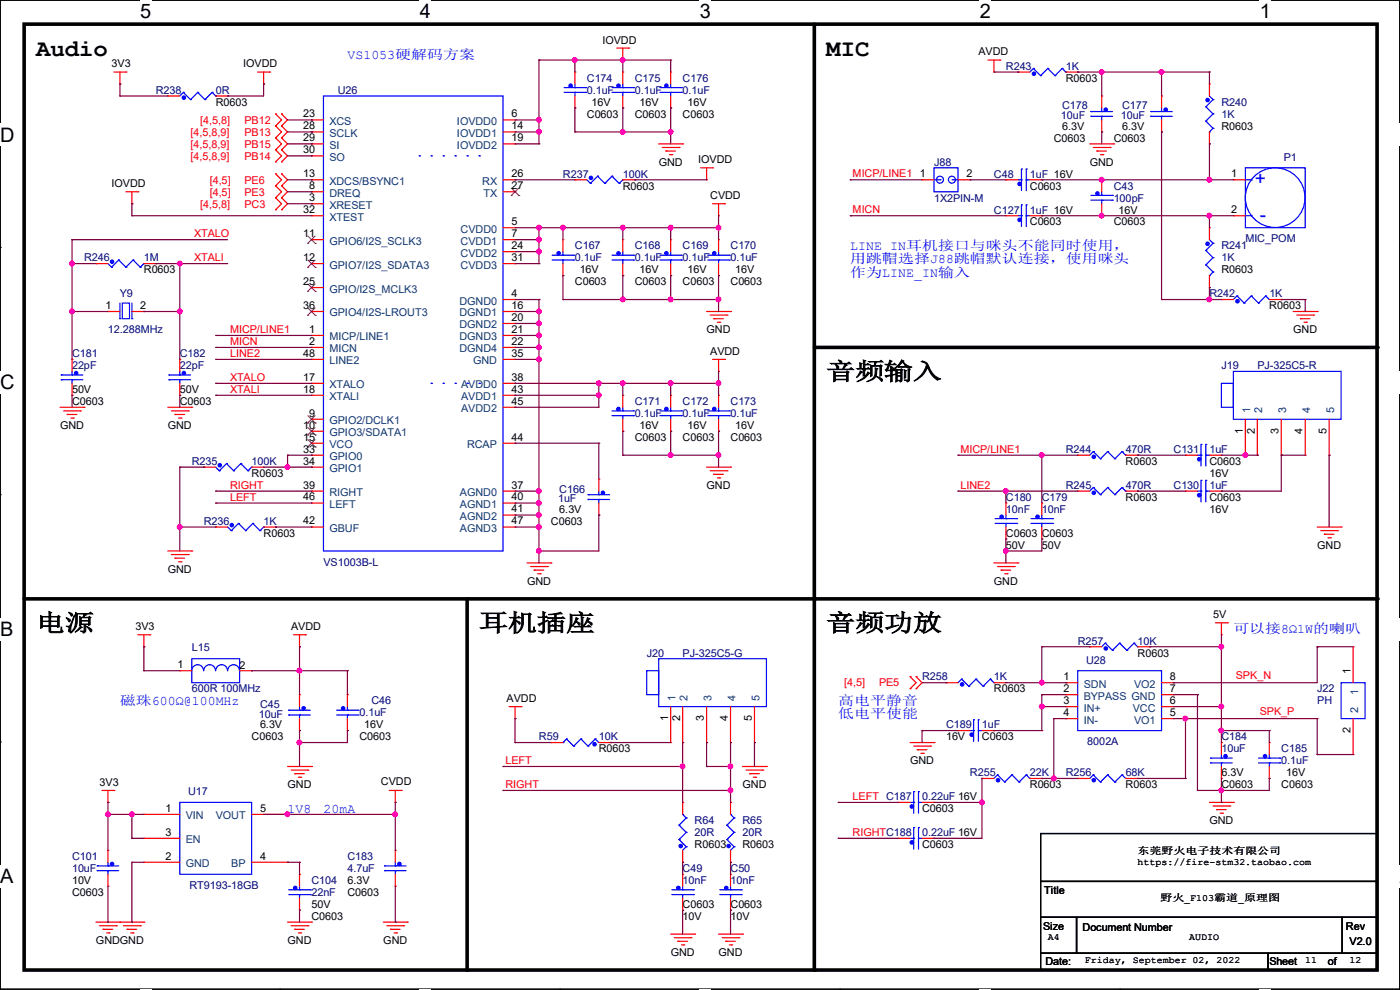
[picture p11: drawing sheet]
<svg xmlns="http://www.w3.org/2000/svg" width="297mm" height="210mm" viewBox="0 0 297 210" stroke-linecap="round" stroke-linejoin="round" font-family="sans-serif">
<defs><g id="words">
<g font-size="5.1">
<text x="7.7" y="11.9">Audio</text>
<text x="175.3" y="11.9">MIC</text>
<text x="175.3" y="80.5">音频输入</text>
<text x="7.7" y="133.9">电源</text>
<text x="101.6" y="133.9">耳机插座</text>
<text x="175.3" y="133.9">音频功放</text>
</g>
<g font-size="4.2">
<text x="29.7" y="3.9">5</text>
<text x="89.1" y="3.9">4</text>
<text x="148.5" y="3.9">3</text>
<text x="207.9" y="3.9">2</text>
<text x="267.3" y="3.9">1</text>
<text x="0" y="30.1">D</text>
<text x="0" y="82.5">C</text>
<text x="0" y="135">B</text>
<text x="0" y="187.4">A</text>
<text x="297" y="187.4">A</text>
</g>
<g font-size="4.1" fill="#00f">
<text x="266.2" y="39.2">+</text>
<text x="267.2" y="46.9">-</text>
</g>
<g font-size="2.8" fill="#00f">
<text x="73.7" y="12.4">VS1053硬解码方案</text>
<text x="180.4" y="53.1">LINE_IN耳机接口与咪头不能同时使用，</text>
<text x="180.4" y="55.9">用跳帽选择J88跳帽默认连接，使用咪头</text>
<text x="180.4" y="58.7">作为LINE_IN输入</text>
<text x="261.7" y="134.4">可以接8Ω1W的喇叭</text>
<text x="25.4" y="149.6">磁珠600Ω@100MHz</text>
<text x="177.8" y="149.6">高电平静音</text>
<text x="177.8" y="152.4">低电平使能</text>
<text x="61" y="172.5">1V8</text>
<text x="68.6" y="172.5">20mA</text>
</g>
<g font-size="2.3">
<text x="127.8" y="9.2">IOVDD</text>
<text x="207.6" y="11.8">AVDD</text>
<text x="23.7" y="14.3">3V3</text>
<text x="51.6" y="14.3">IOVDD</text>
<text x="226.1" y="17.4">R0603</text>
<text x="45.8" y="22.4">R0603</text>
<text x="125.5" y="22.4">16V</text>
<text x="135.7" y="22.4">16V</text>
<text x="145.8" y="22.4">16V</text>
<text x="64.3" y="24.9">23</text>
<text x="64.3" y="27.4">28</text>
<text x="64.3" y="30">29</text>
<text x="108.5" y="24.9">6</text>
<text x="108.5" y="27.4">14</text>
<text x="108.5" y="30">19</text>
<text x="124.5" y="25">C0603</text>
<text x="134.7" y="25">C0603</text>
<text x="144.8" y="25">C0603</text>
<text x="225.3" y="27.5">6.3V</text>
<text x="238" y="27.5">6.3V</text>
<text x="259.1" y="27.5">R0603</text>
<text x="64.3" y="32.5">30</text>
<text x="139.7" y="35.1">GND</text>
<text x="148.1" y="34.6">IOVDD</text>
<text x="223.6" y="30.1">C0603</text>
<text x="231.2" y="35.1">GND</text>
<text x="236.3" y="30.1">C0603</text>
<text x="23.7" y="39.7">IOVDD</text>
<text x="64.3" y="37.6">13</text>
<text x="65.6" y="40.1">8</text>
<text x="108.5" y="37.6">26</text>
<text x="108.5" y="40.1">27</text>
<text x="132.1" y="40.2">R0603</text>
<text x="195.1" y="37.6">1</text>
<text x="205" y="37.6">2</text>
<text x="218.5" y="40.2">C0603</text>
<text x="261.2" y="37.6">1</text>
<text x="64.3" y="45.2">32</text>
<text x="65.6" y="42.7">3</text>
<text x="108.5" y="47.8">5</text>
<text x="150.7" y="42.2">CVDD</text>
<text x="218.5" y="47.8">C0603</text>
<text x="236.3" y="47.8">C0603</text>
<text x="237.3" y="45.3">16V</text>
<text x="261.2" y="45.2">2</text>
<text x="64.3" y="50.3">11</text>
<text x="108.5" y="50.3">7</text>
<text x="108.5" y="52.8">24</text>
<text x="30.5" y="58">R0603</text>
<text x="64.3" y="55.4">12</text>
<text x="108.5" y="55.4">31</text>
<text x="123" y="58">16V</text>
<text x="135.7" y="58">16V</text>
<text x="145.8" y="58">16V</text>
<text x="156" y="58">16V</text>
<text x="259.1" y="58">R0603</text>
<text x="22.4" y="65.5">1</text>
<text x="29.8" y="65.5">2</text>
<text x="64.3" y="60.5">25</text>
<text x="64.3" y="65.5">36</text>
<text x="108.5" y="63">4</text>
<text x="108.5" y="65.5">16</text>
<text x="122" y="60.5">C0603</text>
<text x="134.7" y="60.5">C0603</text>
<text x="144.8" y="60.5">C0603</text>
<text x="155" y="60.5">C0603</text>
<text x="269.3" y="65.6">R0603</text>
<text x="65.6" y="70.6">1</text>
<text x="108.5" y="68.1">20</text>
<text x="108.5" y="70.6">21</text>
<text x="149.9" y="70.7">GND</text>
<text x="274.4" y="70.7">GND</text>
<text x="64.3" y="75.7">48</text>
<text x="65.6" y="73.2">2</text>
<text x="108.5" y="73.2">22</text>
<text x="108.5" y="75.7">35</text>
<text x="150.7" y="75.3">AVDD</text>
<text x="15.3" y="83.4">50V</text>
<text x="38.1" y="83.4">50V</text>
<text x="64.3" y="80.8">17</text>
<text x="64.3" y="83.3">18</text>
<text x="108.5" y="80.8">38</text>
<text x="108.5" y="83.3">43</text>
<text x="15.3" y="85.9">C0603</text>
<text x="38.1" y="85.9">C0603</text>
<text x="65.6" y="88.4">9</text>
<text x="108.5" y="85.9">45</text>
<text x="12.7" y="91">GND</text>
<text x="35.6" y="91">GND</text>
<text x="64.3" y="90.9">10</text>
<text x="64.3" y="93.5">15</text>
<text x="108.5" y="93.5">44</text>
<text x="134.7" y="93.6">C0603</text>
<text x="135.7" y="91">16V</text>
<text x="144.8" y="93.6">C0603</text>
<text x="145.8" y="91">16V</text>
<text x="155" y="93.6">C0603</text>
<text x="156" y="91">16V</text>
<text x="263.7" y="92" transform="rotate(-90 263.7 92)">1</text>
<text x="266.2" y="92" transform="rotate(-90 266.2 92)">2</text>
<text x="271.3" y="92" transform="rotate(-90 271.3 92)">3</text>
<text x="276.3" y="92" transform="rotate(-90 276.3 92)">4</text>
<text x="281.4" y="92" transform="rotate(-90 281.4 92)">5</text>
<text x="53.4" y="101.2">R0603</text>
<text x="64.3" y="96">33</text>
<text x="64.3" y="98.6">34</text>
<text x="238.8" y="98.6">R0603</text>
<text x="256.6" y="101.2">16V</text>
<text x="256.6" y="98.6">C0603</text>
<text x="64.3" y="103.6">39</text>
<text x="64.3" y="106.2">46</text>
<text x="108.5" y="103.6">37</text>
<text x="108.5" y="106.2">40</text>
<text x="149.9" y="103.7">GND</text>
<text x="238.8" y="106.3">R0603</text>
<text x="256.6" y="106.3">C0603</text>
<text x="55.9" y="113.9">R0603</text>
<text x="64.3" y="111.3">42</text>
<text x="108.5" y="108.7">41</text>
<text x="108.5" y="111.3">47</text>
<text x="116.9" y="111.3">C0603</text>
<text x="118.7" y="108.8">6.3V</text>
<text x="213.4" y="113.9">C0603</text>
<text x="221" y="113.9">C0603</text>
<text x="256.6" y="108.8">16V</text>
<text x="213.4" y="116.4">50V</text>
<text x="221" y="116.4">50V</text>
<text x="279.4" y="116.4">GND</text>
<text x="35.6" y="121.5">GND</text>
<text x="111.8" y="124">GND</text>
<text x="210.9" y="124">GND</text>
<text x="257.3" y="131.1">5V</text>
<text x="28.7" y="133.7">3V3</text>
<text x="61.8" y="133.7">AVDD</text>
<text x="37.6" y="141.7">1</text>
<text x="50.8" y="141.8">2</text>
<text x="241.3" y="139.3">R0603</text>
<text x="286.5" y="143" transform="rotate(-90 286.5 143)">1</text>
<text x="107.5" y="148.9">AVDD</text>
<text x="210.9" y="146.9">R0603</text>
<text x="225.6" y="144.3">1</text>
<text x="225.6" y="146.8">2</text>
<text x="225.6" y="149.4">3</text>
<text x="248.2" y="149.4">6</text>
<text x="248.2" y="146.8">7</text>
<text x="248.2" y="144.3">8</text>
<text x="55.2" y="154.5">6.3V</text>
<text x="77.3" y="154.5">16V</text>
<text x="141.7" y="153" transform="rotate(-90 141.7 153)">1</text>
<text x="144.3" y="153" transform="rotate(-90 144.3 153)">2</text>
<text x="149.4" y="153" transform="rotate(-90 149.4 153)">3</text>
<text x="154.4" y="153" transform="rotate(-90 154.4 153)">4</text>
<text x="159.5" y="153" transform="rotate(-90 159.5 153)">5</text>
<text x="225.6" y="151.9">4</text>
<text x="248.2" y="151.9">5</text>
<text x="286.5" y="155.5" transform="rotate(-90 286.5 155.5)">2</text>
<text x="53.4" y="157.1">C0603</text>
<text x="76.2" y="157.1">C0603</text>
<text x="127" y="159.6">R0603</text>
<text x="200.7" y="157.1">16V</text>
<text x="208.3" y="157.1">C0603</text>
<text x="21.1" y="166.7">3V3</text>
<text x="61" y="167.2">GND</text>
<text x="80.8" y="166.5">CVDD</text>
<text x="157.5" y="167.2">GND</text>
<text x="193.1" y="162.1">GND</text>
<text x="218.5" y="167.2">R0603</text>
<text x="238.8" y="167.2">R0603</text>
<text x="259.1" y="164.7">6.3V</text>
<text x="259.1" y="167.2">C0603</text>
<text x="271.8" y="167.2">C0603</text>
<text x="272.8" y="164.7">16V</text>
<text x="35.1" y="172.2">1</text>
<text x="55.2" y="172.2">5</text>
<text x="195.6" y="172.3">C0603</text>
<text x="35.1" y="177.3">3</text>
<text x="147.4" y="179.9">R0603</text>
<text x="157.5" y="179.9">R0603</text>
<text x="195.6" y="179.9">C0603</text>
<text x="256.6" y="174.8">GND</text>
<text x="35.1" y="182.4">2</text>
<text x="55.2" y="182.4">4</text>
<text x="15.3" y="187.5">10V</text>
<text x="15.3" y="190.1">C0603</text>
<text x="73.7" y="187.5">6.3V</text>
<text x="73.7" y="190.1">C0603</text>
<text x="221.5" y="189.6">Title</text>
<text x="66.1" y="195.2">C0603</text>
<text x="66.1" y="192.6">50V</text>
<text x="144.8" y="192.6">C0603</text>
<text x="144.8" y="195.2">10V</text>
<text x="155" y="192.6">C0603</text>
<text x="155" y="195.2">10V</text>
<text x="221.3" y="197.2">Size</text>
<text x="229.7" y="197.4">Document Number</text>
<text x="285.5" y="197.2">Rev</text>
<text x="20.4" y="200.2">GNDGND</text>
<text x="61" y="200.2">GND</text>
<text x="81.3" y="200.2">GND</text>
<text x="142.3" y="202.8">GND</text>
<text x="152.4" y="202.8">GND</text>
<text x="286.3" y="200.5">V2.0</text>
<text x="221.8" y="204.8">Date:</text>
<text x="269.3" y="204.8">Sheet</text>
<text x="281.7" y="204.8">of</text>
</g>
<g font-size="2.3" fill="#000080">
<text x="124.5" y="17.4">C174</text>
<text x="134.7" y="17.4">C175</text>
<text x="144.8" y="17.4">C176</text>
<text x="213.4" y="14.8">R243</text>
<text x="226.1" y="14.8">1K</text>
<text x="33.1" y="19.9">R238</text>
<text x="45.8" y="19.9">0R</text>
<text x="71.7" y="19.9">U26</text>
<text x="124.5" y="19.9">0.1uF</text>
<text x="134.7" y="19.9">0.1uF</text>
<text x="144.8" y="19.9">0.1uF</text>
<text x="225.3" y="23.2">C178</text>
<text x="238" y="23.2">C177</text>
<text x="259.1" y="22.4">R240</text>
<text x="225.1" y="25.2">10uF</text>
<text x="237.8" y="25.2">10uF</text>
<text x="259.1" y="25">1K</text>
<text x="198.2" y="35.1">J88</text>
<text x="272.3" y="34.1">P1</text>
<text x="119.4" y="37.7">R237</text>
<text x="132.1" y="37.7">100K</text>
<text x="210.9" y="37.7">C48</text>
<text x="218.5" y="37.7">1uF 16V</text>
<text x="236.3" y="40.2">C43</text>
<text x="198.2" y="42.8">1X2PIN-M</text>
<text x="210.9" y="45.3">C127</text>
<text x="218.5" y="45.3">1uF 16V</text>
<text x="236.3" y="42.8">100pF</text>
<text x="122" y="52.9">C167</text>
<text x="134.7" y="52.9">C168</text>
<text x="144.8" y="52.9">C169</text>
<text x="155" y="52.9">C170</text>
<text x="259.1" y="52.9">R241</text>
<text x="264.2" y="51.4">MIC_POM</text>
<text x="17.8" y="55.5">R246</text>
<text x="30.5" y="55.5">1M</text>
<text x="122" y="55.5">0.1uF</text>
<text x="134.7" y="55.5">0.1uF</text>
<text x="144.8" y="55.5">0.1uF</text>
<text x="155" y="55.5">0.1uF</text>
<text x="259.1" y="55.5">1K</text>
<text x="25.4" y="63.1">Y9</text>
<text x="256.6" y="63.1">R242</text>
<text x="269.3" y="63.1">1K</text>
<text x="22.9" y="70.7">12.288MHz</text>
<text x="15.3" y="75.8">C181</text>
<text x="38.1" y="75.8">C182</text>
<text x="15.3" y="78.3">22pF</text>
<text x="38.1" y="78.3">22pF</text>
<text x="259.1" y="78.3">J19</text>
<text x="266.7" y="78.3">PJ-325C5-R</text>
<text x="134.7" y="85.9">C171</text>
<text x="134.7" y="88.5">0.1uF</text>
<text x="144.8" y="85.9">C172</text>
<text x="144.8" y="88.5">0.1uF</text>
<text x="155" y="85.9">C173</text>
<text x="155" y="88.5">0.1uF</text>
<text x="40.7" y="98.6">R235</text>
<text x="53.4" y="98.6">100K</text>
<text x="226.1" y="96.1">R244</text>
<text x="238.8" y="96.1">470R</text>
<text x="249" y="96.1">C131</text>
<text x="256.6" y="96.1">1uF</text>
<text x="118.4" y="106.5">1uF</text>
<text x="118.7" y="104.5">C166</text>
<text x="213.4" y="106.3">C180</text>
<text x="221" y="106.3">C179</text>
<text x="226.1" y="103.7">R245</text>
<text x="238.8" y="103.7">470R</text>
<text x="249" y="103.7">C130</text>
<text x="256.6" y="103.7">1uF</text>
<text x="43.2" y="111.3">R236</text>
<text x="55.9" y="111.3">1K</text>
<text x="213.4" y="108.8">10nF</text>
<text x="221" y="108.8">10nF</text>
<text x="68.6" y="120">VS1003B-L</text>
<text x="228.6" y="136.7">R257</text>
<text x="241.4" y="136.7">10K</text>
<text x="40.7" y="138">L15</text>
<text x="137.2" y="139.3">J20</text>
<text x="144.8" y="139.3">PJ-325C5-G</text>
<text x="230.4" y="140.8">U28</text>
<text x="40.7" y="146.9">600R 100MHz</text>
<text x="78.8" y="149.4">C46</text>
<text x="195.6" y="144.4">R258</text>
<text x="210.9" y="144.4">1K</text>
<text x="279.4" y="146.9">J22</text>
<text x="279.4" y="149.4">PH</text>
<text x="54.9" y="152.2">10uF</text>
<text x="55.2" y="150.2">C45</text>
<text x="76.2" y="152">0.1uF</text>
<text x="200.7" y="154.5">C189</text>
<text x="208.3" y="154.5">1uF</text>
<text x="114.3" y="157.1">R59</text>
<text x="127" y="157.1">10K</text>
<text x="230.7" y="158.1">8002A</text>
<text x="259.1" y="157.1">C184</text>
<text x="259.1" y="159.6">10uF</text>
<text x="271.8" y="159.6">C185</text>
<text x="205.8" y="164.7">R255</text>
<text x="218.5" y="164.7">22K</text>
<text x="226.1" y="164.7">R256</text>
<text x="238.8" y="164.7">68K</text>
<text x="271.8" y="162.1">0.1uF</text>
<text x="39.9" y="168.7">U17</text>
<text x="195.6" y="169.8">0.22uF 16V</text>
<text x="147.4" y="174.8">R64</text>
<text x="147.4" y="177.4">20R</text>
<text x="157.5" y="174.8">R65</text>
<text x="157.5" y="177.4">20R</text>
<text x="195.6" y="177.4">0.22uF 16V</text>
<text x="15.3" y="182.5">C101</text>
<text x="15.3" y="185">10uF</text>
<text x="73.7" y="182.5">C183</text>
<text x="73.7" y="185">4.7uF</text>
<text x="144.8" y="185">C49</text>
<text x="155" y="185">C50</text>
<text x="40.2" y="188.6">RT9193-18GB</text>
<text x="66.1" y="187.5">C104</text>
<text x="66.1" y="190.1">22nF</text>
<text x="144.8" y="187.5">10nF</text>
<text x="155" y="187.5">10nF</text>
</g>
<g font-size="2.3" fill="#f00">
<text x="40.4" y="28.8">[4,5,8,9]</text>
<text x="42.5" y="26.2">[4,5,8]</text>
<text x="51.9" y="26.2">PB12</text>
<text x="51.9" y="28.8">PB13</text>
<text x="40.4" y="31.3">[4,5,8,9]</text>
<text x="40.4" y="33.9">[4,5,8,9]</text>
<text x="51.9" y="31.3">PB15</text>
<text x="51.9" y="33.9">PB14</text>
<text x="44.5" y="38.9">[4,5]</text>
<text x="44.5" y="41.5">[4,5]</text>
<text x="51.9" y="38.9">PE6</text>
<text x="51.9" y="41.5">PE3</text>
<text x="180.9" y="37.6">MICP/LINE1</text>
<text x="42.5" y="44">[4,5,8]</text>
<text x="51.9" y="44">PC3</text>
<text x="180.9" y="45.3">MICN</text>
<text x="41.2" y="50.3">XTALO</text>
<text x="41.2" y="55.4">XTALI</text>
<text x="48.8" y="70.7">MICP/LINE1</text>
<text x="48.8" y="73.2">MICN</text>
<text x="48.8" y="75.7">LINE2</text>
<text x="48.8" y="80.8">XTALO</text>
<text x="48.8" y="83.4">XTALI</text>
<text x="203.8" y="96.1">MICP/LINE1</text>
<text x="48.8" y="103.7">RIGHT</text>
<text x="48.8" y="106.2">LEFT</text>
<text x="203.8" y="103.7">LINE2</text>
<text x="179.1" y="145.6">[4,5]</text>
<text x="186.5" y="145.6">PE5</text>
<text x="262.2" y="144.1">SPK_N</text>
<text x="267.3" y="151.7">SPK_P</text>
<text x="107.2" y="162.1">LEFT</text>
<text x="107.2" y="167.2">RIGHT</text>
<text x="180.9" y="169.7">LEFT C187</text>
<text x="180.9" y="177.3">RIGHTC188</text>
</g>
<g font-size="2.3" fill="#004080">
<text x="69.9" y="26.5">XCS</text>
<text x="69.9" y="29">SCLK</text>
<text x="96.9" y="26.5">IOVDD0</text>
<text x="96.9" y="29">IOVDD1</text>
<text x="69.9" y="31.6">SI</text>
<text x="69.9" y="34.1">SO</text>
<text x="96.9" y="31.6">IOVDD2</text>
<text x="69.9" y="41.7">DREQ</text>
<text x="69.9" y="39.2">XDCS/BSYNC1</text>
<text x="102.3" y="39.2">RX</text>
<text x="102.6" y="41.7">TX</text>
<text x="69.9" y="44.3">XRESET</text>
<text x="69.9" y="46.8">XTEST</text>
<text x="69.9" y="51.9">GPIO6/I2S_SCLK3</text>
<text x="97.7" y="49.4">CVDD0</text>
<text x="97.7" y="51.9">CVDD1</text>
<text x="69.9" y="57">GPIO7/I2S_SDATA3</text>
<text x="97.7" y="54.4">CVDD2</text>
<text x="97.7" y="57">CVDD3</text>
<text x="69.9" y="62.1">GPIO/I2S_MCLK3</text>
<text x="97.5" y="64.6">DGND0</text>
<text x="69.9" y="67.1">GPIO4/I2S-LROUT3</text>
<text x="97.5" y="67.1">DGND1</text>
<text x="97.5" y="69.7">DGND2</text>
<text x="69.9" y="72.2">MICP/LINE1</text>
<text x="69.9" y="74.8">MICN</text>
<text x="69.9" y="77.3">LINE2</text>
<text x="97.5" y="72.2">DGND3</text>
<text x="97.5" y="74.8">DGND4</text>
<text x="100.4" y="77.3">GND</text>
<text x="69.9" y="82.4">XTALO</text>
<text x="97.8" y="82.4">AVDD0</text>
<text x="69.9" y="84.9">XTALI</text>
<text x="97.8" y="84.9">AVDD1</text>
<text x="97.8" y="87.5">AVDD2</text>
<text x="265.3" y="87.7" transform="rotate(-90 265.3 87.7)">1</text>
<text x="267.8" y="87.7" transform="rotate(-90 267.8 87.7)">2</text>
<text x="272.9" y="87.7" transform="rotate(-90 272.9 87.7)">3</text>
<text x="278" y="87.7" transform="rotate(-90 278 87.7)">4</text>
<text x="283" y="87.7" transform="rotate(-90 283 87.7)">5</text>
<text x="69.9" y="90">GPIO2/DCLK1</text>
<text x="69.9" y="92.5">GPIO3/SDATA1</text>
<text x="69.9" y="95.1">VCO</text>
<text x="99.1" y="95.1">RCAP</text>
<text x="69.9" y="97.6">GPIO0</text>
<text x="69.9" y="100.2">GPIO1</text>
<text x="69.9" y="105.2">RIGHT</text>
<text x="69.9" y="107.8">LEFT</text>
<text x="97.6" y="105.2">AGND0</text>
<text x="97.6" y="107.8">AGND1</text>
<text x="69.9" y="112.9">GBUF</text>
<text x="97.6" y="110.3">AGND2</text>
<text x="97.6" y="112.9">AGND3</text>
<text x="143.3" y="148.6" transform="rotate(-90 143.3 148.6)">1</text>
<text x="145.9" y="148.6" transform="rotate(-90 145.9 148.6)">2</text>
<text x="151" y="148.6" transform="rotate(-90 151 148.6)">3</text>
<text x="156" y="148.6" transform="rotate(-90 156 148.6)">4</text>
<text x="161.1" y="148.6" transform="rotate(-90 161.1 148.6)">5</text>
<text x="229.9" y="145.9">SDN</text>
<text x="229.9" y="148.4">BYPASS GND</text>
<text x="240.6" y="145.9">VO2</text>
<text x="288.1" y="147.4" transform="rotate(-90 288.1 147.4)">1</text>
<text x="229.9" y="151">IN+</text>
<text x="229.9" y="153.5">IN-</text>
<text x="240.3" y="151">VCC</text>
<text x="240.6" y="153.5">VO1</text>
<text x="288.1" y="151.2" transform="rotate(-90 288.1 151.2)">2</text>
<text x="39.4" y="173.8">VIN</text>
<text x="45.8" y="173.8">VOUT</text>
<text x="39.4" y="178.9">EN</text>
<text x="39.4" y="184">GND</text>
<text x="49.1" y="184">BP</text>
</g>
<g font-size="2">
<text x="241.3" y="181.2">东莞野火电子技术有限公司</text>
<text x="241.3" y="183.5">https://fire-stm32.taobao.com</text>
<text x="246.2" y="191.1">野火_F103霸道_原理图</text>
<text x="222.3" y="199.5">A4</text>
<text x="252.3" y="199.5">AUDIO</text>
<text x="230.2" y="204.3">Friday, September 02, 2022</text>
<text x="276.9" y="204.3">11</text>
<text x="286.3" y="204.3">12</text>
</g>
</g></defs>
<path d="M0 0h297v209.8h-297z" fill="none" stroke="#000" stroke-width=".25"/>
<g fill="#fff">
<path d="M29.7 0h2.4v4.8h-2.4z"/>
<path d="M29.7 209.8h2.4v.2h-2.4z"/>
</g>
<path d="M59.4 0h.1M59.4 209.8h.1" fill="none" stroke="#000" stroke-width=".25"/>
<g fill="#fff">
<path d="M89.1 0h2.3v4.8h-2.3z"/>
<path d="M89.1 209.8h2.3v.2h-2.3z"/>
</g>
<path d="M118.8 0h.1M118.8 209.8h.1" fill="none" stroke="#000" stroke-width=".25"/>
<g fill="#fff">
<path d="M148.5 0h2.3v4.8h-2.3z"/>
<path d="M148.5 209.8h2.3v.2h-2.3z"/>
</g>
<path d="M178.2 0h.1M178.2 209.8h.1" fill="none" stroke="#000" stroke-width=".25"/>
<g fill="#fff">
<path d="M207.9 0h2.3v4.8h-2.3z"/>
<path d="M207.9 209.8h2.3v.2h-2.3z"/>
</g>
<path d="M237.6 0h.1M237.6 209.8h.1" fill="none" stroke="#000" stroke-width=".25"/>
<g fill="#fff">
<path d="M267.3 0h2.3v4.8h-2.3z"/>
<path d="M267.3 209.8h2.3v.2h-2.3z"/>
<path d="M0 26.2h3.1v4.8h-3.1z"/>
<path d="M297 26.2v4.8z"/>
<path d="M0 78.7h3.1v4.7h-3.1z"/>
<path d="M297 78.7v4.7z"/>
</g>
<path d="M0 52.5h.1M297 52.5h.1" fill="none" stroke="#000" stroke-width=".25"/>
<g fill="#fff">
<path d="M0 131.1h2.9v4.8h-2.9z"/>
<path d="M297 131.1v4.8z"/>
</g>
<path d="M0 104.9h.1M297 104.9h.1" fill="none" stroke="#000" stroke-width=".25"/>
<g fill="#fff">
<path d="M0 183.6h2.9v4.7h-2.9z"/>
<path d="M296.9 183.6h.1v4.7h-.1z"/>
</g>
<path d="M0 157.4h.1M297 157.4h.1M220.8 176.8h71.3v10.2h-71.3zM220.8 187h71.3v7.6h-71.3zM220.8 194.6h7.6v7.6h-7.6zM228.4 194.6h56.4v7.6h-56.4zM284.8 194.6h7.3v7.6h-7.3zM220.8 202.2h48.2v3.6h-48.2zM269 202.2h23.1v3.6h-23.1z" fill="none" stroke="#000" stroke-width=".25"/>
<path d="M5.1 5.1h287v200.7h-287zM172.8 5.1v200.7M172.8 73.7h119.3M5.1 127h287M99.1 127v78.8" fill="none" stroke="#000" stroke-width=".76"/>
<g fill="#000">
<circle cx="292.1" cy="73.7" r=".38"/>
<circle cx="172.8" cy="127" r=".38"/>
<circle cx="292.1" cy="127" r=".38"/>
<circle cx="99.1" cy="205.8" r=".38"/>
<circle cx="172.8" cy="205.8" r=".38"/>
</g>
<g fill="none" stroke="#f00" stroke-width=".25">
<path d="M24.2 15.3h2.5M25.4 17.8h.1M25.4 15.3v2.5M26.7 15.3h.1M54.7 15.3h2.5M55.9 17.8h.1M55.9 15.3v2.5M57.2 15.3h.1M122 15.3h.1M122 15.3v2.5M130.9 10.2h2.5M132.1 12.7h.1"/>
<path d="M132.1 15.3h.1M132.1 10.2v2.5M132.1 15.3v2.5M133.4 10.2h.1M142.3 15.3h.1M142.3 15.3v2.5M209.6 12.7h2.5M210.9 15.3h.1M210.9 12.7v2.6M212.1 12.7h.1M215.9 15.3h.1M215.9 15.3h2.6"/>
<path d="M226.1 15.3h2.5M228.6 15.3h.1M256.6 17.8h.1M256.6 17.8v2.6M35.6 20.4h.1M35.6 20.4h2.5M45.8 20.4h2.5M48.3 20.4h.1M58.5 26.7h.1M58.5 24.2h.1M58.5 29.3h.1M58.5 31.8h.1"/>
<path d="M58.5 34.3h.1M58.5 39.4h.1M58.5 36.9h.1M58.5 24.2l1.2 1.2-1.2 1.3M58.5 26.7l1.2 1.3-1.2 1.3M58.5 29.3l1.2 1.2-1.2 1.3M58.5 31.8l1.2 1.3-1.2 1.2M58.5 36.9l1.2 1.2-1.2 1.3M58.5 39.4l1.2 1.3-1.2 1.3M59.7 24.2h.1M59.7 26.7h.1M59.7 29.3h.1"/>
<path d="M59.7 31.8h.1M59.7 34.3h.1M59.7 36.9h.1M59.7 39.4h.1M59.7 24.2l1.3 1.2-1.3 1.3M59.7 26.7l1.3 1.3-1.3 1.3M59.7 29.3l1.3 1.2-1.3 1.3M59.7 31.8l1.3 1.3-1.3 1.2M59.7 36.9l1.3 1.2-1.3 1.3M59.7 39.4l1.3 1.3-1.3 1.3M66.1 38.1h.1M66.1 25.4h.1"/>
<path d="M66.1 28h.1M66.1 30.5h.1M66.1 33.1h.1M66.1 30.5h2.5M66.1 38.1h2.5M66.1 25.4h2.5M66.1 28h2.5M66.1 33.1h2.5M106.7 30.5h2.6M106.7 38.1h2.6M106.7 25.4h2.6M106.7 28h2.6"/>
<path d="M109.3 25.4h.1M109.3 28h.1M109.3 30.5h.1M109.3 38.1h.1M122 22.9h.1M122 38.1h.1M122 38.1h2.5M122 20.4v2.5M132.1 22.9h.1M132.1 20.4v2.5M132.1 38.1h2.6M134.7 38.1h.1"/>
<path d="M139.7 30.5h5.1M140.5 31.3h3.6M141.3 32h.1M141.3 32h2M142 32.8h.5M142.3 22.9h.1M142.3 20.4v2.5M142.5 32.8h.1M144.1 31.3h.1M144.8 30.5h.1M148.6 35.6h2.6M149.9 38.1h.1"/>
<path d="M149.9 35.6v2.5M151.2 35.6h.1M195.6 38.1h.1M195.6 38.1h2.6M203.2 38.1h2.6M205.8 38.1h.1M213.4 38.1h.1M213.4 38.1h2.5M218.5 38.1h2.5M221 38.1h.1M231.2 30.5h5.1M231.9 31.3h3.6"/>
<path d="M232.7 32h.1M232.7 32h2M233.5 32.8h.5M233.7 38.1h.1M233.7 20.4h.1M233.7 28h.1M233.7 20.4v2.5M233.7 25.4v2.6M233.7 38.1v2.6M234 32.8h.1M235.5 31.3h.1M236.3 30.5h.1"/>
<path d="M246.4 20.4h.1M246.4 28h.1M246.4 20.4v2.5M246.4 25.4v2.6M256.6 30.5h.1M256.6 28v2.5M261.7 38.1h.1M261.7 38.1h2.5M20.4 55.9h.1M20.4 55.9h2.5M26.7 40.7h2.6M28 43.2h.1"/>
<path d="M28 40.7v2.5M29.3 40.7h.1M30.5 55.9h2.6M33.1 55.9h.1M58.5 42h.1M58.5 44.5h.1M58.5 42l1.2 1.2-1.2 1.3M59.7 42h.1M59.7 44.5h.1M59.7 42l1.3 1.2-1.3 1.3M66.1 43.2h.1M66.1 40.7h.1"/>
<path d="M66.1 50.8h.1M66.1 55.9h.1M66.1 45.8h.1M66.1 40.7h2.5M66.1 43.2h2.5M66.1 45.8h2.5M66.1 50.8h2.5M66.1 55.9h2.5M106.7 40.7h2.6M106.7 48.3h2.6M106.7 50.8h2.6M106.7 55.9h2.6"/>
<path d="M106.7 53.4h2.6M109.3 48.3h.1M109.3 50.8h.1M109.3 53.4h.1M109.3 40.7h.1M109.3 55.9h.1M119.4 50.8h.1M119.4 58.5h.1M119.4 50.8v2.6M119.4 55.9v2.6M132.1 50.8h.1M132.1 58.5h.1"/>
<path d="M132.1 50.8v2.6M132.1 55.9v2.6M142.3 50.8h.1M142.3 58.5h.1M142.3 50.8v2.6M142.3 55.9v2.6M151.2 43.2h2.5M152.4 45.8h.1M152.4 50.8h.1M152.4 58.5h.1M152.4 43.2v2.6M152.4 50.8v2.6"/>
<path d="M152.4 55.9v2.6M153.7 43.2h.1M213.4 45.8h.1M213.4 45.8h2.5M218.5 45.8h2.5M221 45.8h.1M233.7 45.8h.1M233.7 43.2v2.6M256.6 48.3h.1M256.6 48.3v2.5M256.6 58.5v2.5M261.7 45.8h.1"/>
<path d="M261.7 45.8h2.5M15.3 76.2h.1M15.3 76.2v2.6M22.9 66.1h.1M22.9 66.1h2.5M28 66.1h2.5M30.5 66.1h.1M38.1 76.2h.1M38.1 76.2v2.6M66.1 71.2h.1M66.1 73.7h.1M66.1 61h.1"/>
<path d="M66.1 66.1h.1M66.1 76.2h.1M66.1 66.1h2.5M66.1 76.2h2.5M66.1 71.2h2.5M66.1 73.7h2.5M66.1 61h2.5M106.7 66.1h2.6M106.7 76.2h2.6M106.7 71.2h2.6M106.7 73.7h2.6M106.7 63.5h2.6"/>
<path d="M106.7 68.6h2.6M109.3 63.5h.1M109.3 66.1h.1M109.3 68.6h.1M109.3 71.2h.1M109.3 73.7h.1M109.3 76.2h.1M149.9 66.1h5.1M150.7 66.8h3.5M151.2 76.2h2.5M151.4 67.6h.1M151.4 67.6h2.1"/>
<path d="M152.2 68.4h.5M152.4 78.8h.1M152.4 76.2v2.6M152.7 68.4h.1M153.7 76.2h.1M154.2 66.8h.1M155 66.1h.1M256.6 61h.1M259.1 63.5h.1M259.1 63.5h2.6M269.3 63.5h2.5M271.8 63.5h.1"/>
<path d="M274.4 66.1h5M275.1 66.8h3.6M275.9 67.6h.1M275.9 67.6h2M276.6 68.4h.6M277.2 68.4h.1M278.7 66.8h.1M279.4 66.1h.1M12.7 86.4h5.1M13.5 87.2h3.6M14.3 87.9h.1M14.3 87.9h2"/>
<path d="M15 88.7h.5M15.3 83.9h.1M15.3 81.3v2.6M15.5 88.7h.1M17.1 87.2h.1M17.8 86.4h.1M35.6 86.4h5.1M36.4 87.2h3.5M37.1 87.9h.1M37.1 87.9h2.1M37.9 88.7h.5M38.1 83.9h.1"/>
<path d="M38.1 81.3v2.6M38.4 88.7h.1M39.9 87.2h.1M40.7 86.4h.1M43.2 99.1h.1M43.2 99.1h2.6M53.4 99.1h2.5M55.9 99.1h.1M66.1 88.9h.1M66.1 91.5h.1M66.1 94h.1M66.1 81.3h.1"/>
<path d="M66.1 83.9h.1M66.1 96.6h.1M66.1 99.1h.1M66.1 99.1h2.5M66.1 96.6h2.5M66.1 88.9h2.5M66.1 91.5h2.5M66.1 94h2.5M66.1 81.3h2.5M66.1 83.9h2.5M106.7 86.4h2.6M106.7 94h2.6"/>
<path d="M106.7 81.3h2.6M106.7 83.9h2.6M109.3 81.3h.1M109.3 83.9h.1M109.3 94h.1M109.3 86.4h.1M132.1 83.9h.1M132.1 91.5h.1M132.1 83.9v2.5M132.1 88.9v2.6M142.3 83.9h.1M142.3 91.5h.1"/>
<path d="M142.3 83.9v2.5M142.3 88.9v2.6M149.9 99.1h5.1M150.7 99.9h3.5M152.4 83.9h.1M152.4 91.5h.1M152.4 83.9v2.5M152.4 88.9v2.6M154.2 99.9h.1M155 99.1h.1M228.6 96.6h.1M228.6 96.6h2.6"/>
<path d="M238.8 96.6h2.5M241.3 96.6h.1M251.5 96.6h.1M251.5 96.6h2.5M256.6 96.6h2.5M259.1 96.6h.1M264.2 96.6h.1M264.2 88.9v7.7M266.7 96.6h.1M266.7 88.9v7.7M271.8 96.6h.1M271.8 88.9v7.7"/>
<path d="M276.9 96.6h.1M276.9 88.9v7.7M282 96.6h.1M282 88.9v7.7M35.6 116.9h5.1M36.4 117.6h3.5M37.1 118.4h.1M37.1 118.4h2.1M37.9 119.2h.5M38.4 119.2h.1M39.9 117.6h.1M40.7 116.9h.1"/>
<path d="M45.8 111.8h.1M45.8 111.8h2.5M55.9 111.8h2.6M58.5 111.8h.1M66.1 104.2h.1M66.1 111.8h.1M66.1 106.7h.1M66.1 111.8h2.5M66.1 104.2h2.5M66.1 106.7h2.5M106.7 111.8h2.6M106.7 104.2h2.6"/>
<path d="M106.7 106.7h2.6M106.7 109.3h2.6M109.3 104.2h.1M109.3 106.7h.1M109.3 109.3h.1M109.3 111.8h.1M111.8 119.4h5.1M116.9 119.4h.1M127 101.6h.1M127 109.3h.1M127 101.6v2.6M127 106.7v2.6"/>
<path d="M151.4 100.6h.1M151.4 100.6h2.1M152.2 101.4h.5M152.7 101.4h.1M210.9 119.4h5M213.4 106.7h.1M213.4 114.3h.1M213.4 106.7v2.6M213.4 111.8v2.5M215.9 119.4h.1M221 106.7h.1M221 114.3h.1"/>
<path d="M221 106.7v2.6M221 111.8v2.5M228.6 104.2h.1M228.6 104.2h2.6M238.8 104.2h2.5M241.3 104.2h.1M251.5 104.2h.1M251.5 104.2h2.5M256.6 104.2h2.5M259.1 104.2h.1M279.4 111.8h5.1M280.2 112.6h3.6"/>
<path d="M281 113.3h.1M281 113.3h2M281.7 114.1h.5M282.2 114.1h.1M283.8 112.6h.1M284.5 111.8h.1M29.3 134.7h2.5M30.5 137.2h.1M30.5 134.7v2.5M31.8 134.7h.1M62.3 134.7h2.5M63.5 137.2h.1"/>
<path d="M63.5 134.7v2.5M64.8 134.7h.1M112.6 120.2h3.5M113.3 120.9h.1M113.3 120.9h2.1M114.1 121.7h.5M114.6 121.7h.1M116.1 120.2h.1M211.6 120.2h3.6M212.4 120.9h.1M212.4 120.9h2M213.1 121.7h.6"/>
<path d="M213.7 121.7h.1M215.2 120.2h.1M231.2 137.2h.1M231.2 137.2h2.5M241.3 137.2h2.6M243.9 137.2h.1M257.9 132.1h2.5M259.1 134.7h.1M259.1 132.1v2.6M260.4 132.1h.1M287.1 137.2h.1M287.1 137.2v7.6"/>
<path d="M38.1 142.3h.1M38.1 142.3h2.6M50.8 142.3h2.6M53.4 142.3h.1M63.5 147.4h.1M63.5 155h.1M63.5 147.4v2.5M63.5 152.4v2.6M73.7 147.4h.1M73.7 155h.1M73.7 147.4v2.5M73.7 152.4v2.6"/>
<path d="M108 149.9h2.5M109.3 152.4h.1M109.3 149.9v2.5M110.5 149.9h.1M116.9 157.5h.1M116.9 157.5h2.5M127 157.5h2.6M129.6 157.5h.1M142.3 157.5h.1M142.3 149.9v7.6M144.8 157.5h.1M144.8 149.9v7.6"/>
<path d="M149.9 157.5h.1M149.9 149.9v7.6M155 157.5h.1M155 149.9v7.6M160.1 157.5h.1M160.1 149.9v7.6M193.1 146.1h.1M193.1 143.6h.1M193.1 157.5h5.1M193.1 143.6l1.3 1.2-1.3 1.3M193.8 158.3h3.6M194.4 143.6h.1"/>
<path d="M194.4 146.1h.1M194.4 143.6l1.2 1.2-1.2 1.3M194.6 159h.1M194.6 159h2M195.4 159.8h.5M195.9 159.8h.1M197.4 158.3h.1M198.2 157.5h.1M200.7 144.8h.1M200.7 144.8h2.5M203.2 155h.1M203.2 155h2.6"/>
<path d="M208.3 155h2.6M210.9 155h.1M210.9 144.8h2.5M213.4 144.8h.1M226.1 144.8h.1M226.1 147.4h.1M226.1 149.9h.1M226.1 152.4h.1M226.1 149.9h2.5M226.1 144.8h2.5M226.1 147.4h2.5M226.1 152.4h2.5"/>
<path d="M246.4 149.9h2.6M246.4 144.8h2.6M246.4 147.4h2.6M246.4 152.4h2.6M249 152.4h.1M249 149.9h.1M249 147.4h.1M249 144.8h.1M259.1 157.5h.1M259.1 157.5v2.6M269.3 157.5h.1M269.3 157.5v2.6"/>
<path d="M287.1 152.4v7.7M21.6 167.7h2.6M22.9 170.2h.1M22.9 167.7v2.5M24.2 167.7h.1M30.5 172.8h.1M30.5 177.8h.1M30.5 177.8h7.6M30.5 172.8h7.6M53.4 172.8h7.6M61 172.8h.1M61 162.6h5.1"/>
<path d="M61.8 163.4h3.5M62.5 164.1h.1M62.5 164.1h2.1M63.3 164.9h.5M63.8 164.9h.1M65.3 163.4h.1M66.1 162.6h.1M82.6 167.7h2.5M83.9 170.2h.1M83.9 167.7v2.5M85.1 167.7h.1M144.8 170.2h.1"/>
<path d="M144.8 170.2v2.6M155 170.2h.1M155 170.2v2.6M157.5 162.6h5.1M158.3 163.4h3.5M159 164.1h.1M159 164.1h2.1M159.8 164.9h.5M160.3 164.9h.1M161.8 163.4h.1M162.6 162.6h.1M190.5 170.2h.1"/>
<path d="M190.5 177.8h.1M190.5 170.2h2.6M190.5 177.8h2.6M195.6 170.2h2.6M195.6 177.8h2.6M198.2 170.2h.1M198.2 177.8h.1M208.3 165.1h.1M208.3 165.1h2.6M218.5 165.1h2.5M221 165.1h.1M228.6 165.1h.1"/>
<path d="M228.6 165.1h2.6M238.8 165.1h2.5M241.3 165.1h.1M256.6 170.2h5.1M257.3 171h3.6M258.1 171.7h.1M258.1 171.7h2M258.9 172.5h.5M259.1 165.1h.1M259.1 162.6v2.5M259.4 172.5h.1M260.9 171h.1"/>
<path d="M261.7 170.2h.1M269.3 165.1h.1M269.3 162.6v2.5M287.1 160.1h.1M20.4 195.6h10.1M21.1 196.4h3.6M21.9 197.1h.1M21.9 197.1h2M22.6 197.9h.6M22.9 180.4h.1M22.9 188h.1M22.9 180.4v2.5"/>
<path d="M22.9 185.5v2.5M23.2 197.9h.1M24.7 196.4h.1M25.4 195.6h.1M26.2 196.4h3.6M27 197.1h.1M27 197.1h2M27.7 197.9h.5M28.2 197.9h.1M29.8 196.4h.1M30.5 195.6h.1M30.5 182.9h.1"/>
<path d="M30.5 182.9h7.6M53.4 182.9h7.6M61 182.9h.1M61 195.6h5.1M61.8 196.4h3.5M62.5 197.1h.1M62.5 197.1h2.1M63.3 197.9h.5M63.5 185.5h.1M63.5 193.1h.1M63.5 185.5v2.5M63.5 190.5v2.6"/>
<path d="M63.8 197.9h.1M65.3 196.4h.1M66.1 195.6h.1M81.3 195.6h5.1M82.1 196.4h3.5M82.8 197.1h.1M82.8 197.1h2.1M83.6 197.9h.5M83.9 180.4h.1M83.9 188h.1M83.9 180.4v2.5M83.9 185.5v2.5"/>
<path d="M84.1 197.9h.1M85.6 196.4h.1M86.4 195.6h.1M142.3 198.2h5.1M143 198.9h3.6M143.8 199.7h.1M143.8 199.7h2M144.8 185.5h.1M144.8 193.1h.1M144.8 182.9h.1M144.8 180.4v2.5M144.8 185.5v2.5"/>
<path d="M144.8 190.5v2.6M146.6 198.9h.1M147.4 198.2h.1M152.4 198.2h5.1M153.2 198.9h3.6M154 199.7h.1M154 199.7h2M155 182.9h.1M155 185.5h.1M155 193.1h.1M155 180.4v2.5M155 185.5v2.5"/>
<path d="M155 190.5v2.6M156.8 198.9h.1M157.5 198.2h.1M144.6 200.4h.5M145.1 200.4h.1M154.7 200.4h.5M155.2 200.4h.1"/>
</g>
<g fill="none" stroke="#00f" stroke-width=".25">
<path d="M38.9 19.6h.1M38.9 19.6l-.8 .8M38.9 19.6l1.5 1.5M42 19.6h.1M42 19.6l-1.6 1.5M42 19.6l1.5 1.5M45 19.6h.1M45 19.6l-1.5 1.5M45 19.6l.8 .8M119.7 19.6h4.5M119.7 18.6h4.5M122 19.6h.1"/>
<path d="M122 18.6h.1M122 17.8v.8M122 19.6v.8M124.2 19.6h.1M124.2 18.6h.1M129.8 19.6h4.6M129.8 18.6h4.6M132.1 19.6h.1M132.1 18.6h.1M132.1 17.8v.8M132.1 19.6v.8M134.4 19.6h.1"/>
<path d="M134.4 18.6h.1M140 19.6h4.6M140 18.6h4.6M142.3 19.6h.1M142.3 18.6h.1M142.3 17.8v.8M142.3 19.6v.8M144.6 19.6h.1M144.6 18.6h.1M219.2 14.5h.1M219.2 14.5l-.7 .8M219.2 14.5l1.6 1.5"/>
<path d="M220.8 16h.1M222.3 14.5h.1M222.3 14.5l-1.5 1.5M222.3 14.5l1.5 1.5M223.8 16h.1M225.3 14.5h.1M225.3 14.5l-1.5 1.5M225.3 14.5l.8 .8M226.1 15.3h.1M40.4 21.1h.1M43.5 21.1h.1M45.8 20.4h.1"/>
<path d="M68.6 20.4h38.1v96.5h-38.1zM88.9 33.1h.1M91.5 33.1h.1M94 33.1h.1M96.6 33.1h.1M99.1 33.1h.1M101.6 33.1h.1M124.5 38.1l.8 .8M125.3 38.9h.1M126.8 37.4h.1M126.8 37.4l-1.5 1.5M126.8 37.4l1.5 1.5"/>
<path d="M128.3 38.9h.1M129.8 37.4h.1M129.8 37.4l-1.5 1.5M129.8 37.4l1.6 1.5M131.4 38.9h.1M132.1 38.1h.1M132.1 38.1l-.7 .8M198.2 35.6h5v5.1h-5zM198.2 38.1h1.2M199.4 38.1h.1M202 38.1h1.2M203.2 38.1h.1"/>
<path d="M215.9 38.1h.8M216.7 35.9h.1M216.7 38.1h.1M216.7 35.9v4.5M217.7 35.9h.1M217.7 38.1h.1M217.7 38.1h.8M217.7 35.9v4.5M231.4 24.7h.1M231.4 23.7h.1M231.4 24.7h4.6M231.4 23.7h4.6"/>
<path d="M233.7 24.7h.1M233.7 23.7h.1M233.7 22.9v.8M233.7 24.7v.7M244.1 24.7h.1M244.1 23.7h.1M244.1 24.7h4.6M244.1 23.7h4.6M246.4 24.7h.1M246.4 23.7h.1M246.4 22.9v.8M246.4 24.7v.7"/>
<path d="M255.8 22.6h.1M255.8 25.7h.1M255.8 22.6l1.5 1.6M255.8 25.7l1.5 1.5M256.6 28h.1M256.6 20.4l.7 .7M257.3 21.1h.1M257.3 24.2h.1M257.3 27.2h.1M257.3 21.1l-1.5 1.5M257.3 24.2l-1.5 1.5M257.3 27.2l-.7 .8"/>
<path d="M264.2 35.6h12.7v12.7h-12.7zM264.2 38.1h1.3M265.5 38.1h.1M22.9 55.9l.8 .8M23.7 56.7h.1M25.2 55.2h.1M25.2 55.2l-1.5 1.5M25.2 55.2l1.5 1.5M26.7 56.7h.1M28.2 55.2h.1M28.2 55.2l-1.5 1.5M28.2 55.2l1.6 1.5"/>
<path d="M29.8 56.7h.1M30.5 55.9h.1M30.5 55.9l-.7 .8M117.1 55.2h4.6M117.1 54.1h4.6M119.4 55.2h.1M119.4 54.1h.1M119.4 53.4v.7M119.4 55.2v.7M121.7 55.2h.1M121.7 54.1h.1M129.8 55.2h4.6"/>
<path d="M129.8 54.1h4.6M132.1 55.2h.1M132.1 54.1h.1M132.1 53.4v.7M132.1 55.2v.7M134.4 55.2h.1M134.4 54.1h.1M140 55.2h4.6M140 54.1h4.6M142.3 55.2h.1M142.3 54.1h.1M142.3 53.4v.7"/>
<path d="M142.3 55.2v.7M144.6 55.2h.1M144.6 54.1h.1M150.2 55.2h4.5M150.2 54.1h4.5M152.4 55.2h.1M152.4 54.1h.1M152.4 53.4v.7M152.4 55.2v.7M154.7 55.2h.1M154.7 54.1h.1M215.9 45.8h.8"/>
<path d="M216.7 43.5h.1M216.7 45.8h.1M216.7 43.5v4.5M217.7 43.5h.1M217.7 45.8h.1M217.7 45.8h.8M217.7 43.5v4.5M231.4 42.5h4.6M231.4 41.4h4.6M233.7 42.5h.1M233.7 41.4h.1M233.7 40.7v.7"/>
<path d="M233.7 42.5v.7M236 42.5h.1M236 41.4h.1M255.8 53.1h.1M255.8 56.2h.1M255.8 56.2l1.5 1.5M255.8 53.1l1.5 1.6M256.6 58.5h.1M256.6 50.8l.7 .8M257.3 51.6h.1M257.3 54.7h.1M257.3 57.7h.1"/>
<path d="M257.3 51.6l-1.5 1.5M257.3 54.7l-1.5 1.5M257.3 57.7l-.7 .8M264.2 45.8h1.3M265.5 45.8h.1M13 79.5h.1M13 79.5h4.6M15.3 79.5h.1M15.3 78.8v.7M25.4 67.6h.1M25.4 64.3v3.3M26 64.3h1.5v3.3h-1.5z"/>
<path d="M28 67.6h.1M28 64.3v3.3M35.9 79.5h.1M35.9 79.5h4.5M38.1 79.5h.1M38.1 78.8v.7M261.7 78.8h22.8v10.1h-22.8zM262.4 62.8h.1M262.4 62.8l-.7 .7M262.4 62.8l1.5 1.5M263.9 64.3h.1M265.5 62.8h.1"/>
<path d="M265.5 62.8l-1.6 1.5M265.5 62.8l1.5 1.5M267 64.3h.1M268.5 62.8h.1M268.5 62.8l-1.5 1.5M268.5 62.8l.8 .7M269.3 63.5h.1M13 80.6h.1M13 80.6h4.6M15.3 80.6h.1M15.3 80.6v.7M35.9 80.6h.1"/>
<path d="M35.9 80.6h4.5M38.1 80.6h.1M38.1 80.6v.7M45.8 99.1l.7 .8M46.5 99.9h.1M48 98.3h.1M48 98.3l-1.5 1.6M48 98.3l1.6 1.6M49.6 99.9h.1M51.1 98.3h.1M51.1 98.3l-1.5 1.6M51.1 98.3l1.5 1.6"/>
<path d="M52.6 99.9h.1M53.4 99.1h.1M53.4 99.1l-.8 .8M91.5 81.3h.1M94 81.3h.1M96.6 81.3h.1M99.1 81.3h.1M101.6 81.3h.1M129.8 88.2h4.6M129.8 87.2h4.6M132.1 88.2h.1M132.1 87.2h.1"/>
<path d="M132.1 86.4v.8M132.1 88.2v.7M134.4 88.2h.1M134.4 87.2h.1M140 88.2h4.6M140 87.2h4.6M142.3 88.2h.1M142.3 87.2h.1M142.3 86.4v.8M142.3 88.2v.7M144.6 88.2h.1M144.6 87.2h.1"/>
<path d="M150.2 88.2h4.5M150.2 87.2h4.5M152.4 88.2h.1M152.4 87.2h.1M152.4 86.4v.8M152.4 88.2v.7M154.7 88.2h.1M154.7 87.2h.1M231.9 95.8h.1M231.9 95.8l-.7 .8M231.9 95.8l1.6 1.5M233.5 97.3h.1"/>
<path d="M235 95.8h.1M235 95.8l-1.5 1.5M235 95.8l1.5 1.5M236.5 97.3h.1M238 95.8h.1M238 95.8l-1.5 1.5M238 95.8l.8 .8M238.8 96.6h.1M254 96.6h.8M254.8 94.3h.1M254.8 96.6h.1M254.8 94.3v4.5"/>
<path d="M255.8 94.3h.1M255.8 96.6h.1M255.8 94.3v4.5M255.8 96.6h.8M259.1 81.3h2.6v5.1h-2.6zM48.3 111.8l.8 .8M49.1 112.6h.1M50.6 111h.1M50.6 111l-1.5 1.6M50.6 111l1.5 1.6M52.1 112.6h.1M53.6 111h.1"/>
<path d="M53.6 111l-1.5 1.6M53.6 111l1.6 1.6M55.2 112.6h.1M55.9 111.8h.1M55.9 111.8l-.7 .8M124.8 106h.1M124.8 104.9h.1M124.8 106h4.5M124.8 104.9h4.5M127 106h.1M127 104.9h.1M127 104.2v.7"/>
<path d="M127 106v.7M211.1 111h4.6M211.1 110h4.6M213.4 111h.1M213.4 110h.1M213.4 109.3v.7M213.4 111v.8M215.7 111h.1M215.7 110h.1M218.7 111h4.6M218.7 110h4.6M221 111h.1"/>
<path d="M221 110h.1M221 109.3v.7M221 111v.8M223.3 111h.1M223.3 110h.1M231.9 103.4h.1M231.9 103.4l-.7 .8M231.9 103.4l1.6 1.5M233.5 104.9h.1M235 103.4h.1M235 103.4l-1.5 1.5M235 103.4l1.5 1.5"/>
<path d="M236.5 104.9h.1M238 103.4h.1M238 103.4l-1.5 1.5M238 103.4l.8 .8M238.8 104.2h.1M254 104.2h.8M254.8 101.9h.1M254.8 104.2h.1M254.8 101.9v4.6M255.8 101.9h.1M255.8 104.2h.1M255.8 101.9v4.6"/>
<path d="M255.8 104.2h.8M40.7 139.7h10.1v5.1h-10.1zM139.7 139.7h22.9v10.2h-22.9zM234.5 136.4h.1M234.5 136.4l-.8 .8M234.5 136.4l1.5 1.6M236 138h.1M237.5 136.4h.1M237.5 136.4l-1.5 1.6M237.5 136.4l1.6 1.6M239.1 138h.1M240.6 136.4h.1"/>
<path d="M240.6 136.4l-1.5 1.6M240.6 136.4l.7 .8M241.3 137.2h.1M43.2 142.3a1.25 1.25 0 0 0-1.3-1.3 1.25 1.25 0 0 0-1.2 1.3M45.7 142.3a1.25 1.25 0 0 0-1.2-1.3 1.25 1.25 0 0 0-1.3 1.3M48.3 142.3a1.25 1.25 0 0 0-1.3-1.3 1.25 1.25 0 0 0-1.2 1.3M50.8 142.3a1.25 1.25 0 0 0-1.2-1.3 1.25 1.25 0 0 0-1.3 1.3M61.3 151.7h.1M61.3 150.7h.1M61.3 151.7h4.5M61.3 150.7h4.5M63.5 151.7h.1"/>
<path d="M63.5 150.7h.1M63.5 149.9v.8M63.5 151.7v.7M71.4 151.7h4.6M71.4 150.7h4.6M73.7 151.7h.1M73.7 150.7h.1M73.7 149.9v.8M73.7 151.7v.7M76 151.7h.1M76 150.7h.1M119.4 157.5h.1"/>
<path d="M120.2 156.8h.1M120.2 156.8l1.5 1.5M120.2 156.8l-.8 .7M121.7 158.3h.1M123.2 156.8h.1M123.2 156.8l1.6 1.5M123.2 156.8l-1.5 1.5M124.8 158.3h.1M126.3 156.8h.1M126.3 156.8l.7 .7M126.3 156.8l-1.5 1.5M137.2 142.3h2.5v5.1h-2.5z"/>
<path d="M204 144.1h.1M204 144.1l-.8 .7M204 144.1l1.5 1.5M205.5 145.6h.1M205.8 155h.7M206.5 152.7h.1M206.5 155h.1M206.5 152.7v4.6M207.1 144.1h.1M207.1 144.1l-1.6 1.5M207.1 144.1l1.5 1.5M207.6 152.7h.1"/>
<path d="M207.6 155h.1M207.6 152.7v4.6M207.6 155h.7M208.6 145.6h.1M210.1 144.1h.1M210.1 144.1l-1.5 1.5M210.1 144.1l.8 .7M210.9 144.8h.1M228.6 142.3h17.8v12.7h-17.8zM284.5 144.8h5.1v7.6h-5.1zM38.1 170.2h15.3v15.3h-15.3zM144.1 178.1h.1"/>
<path d="M144.1 175h.1M144.1 178.1l1.5 1.5M144.1 175l1.5 1.6M144.8 172.8h.1M144.8 172.8l.8 .7M145.6 179.6h.1M145.6 176.6h.1M145.6 173.5h.1M145.6 179.6l-.8 .8M145.6 176.6l-1.5 1.5M145.6 173.5l-1.5 1.5M154.2 178.1h.1"/>
<path d="M154.2 175h.1M154.2 178.1l1.5 1.5M154.2 175l1.5 1.6M155 172.8h.1M155 172.8l.7 .7M155.7 179.6h.1M155.7 176.6h.1M155.7 173.5h.1M155.7 179.6l-.7 .8M155.7 176.6l-1.5 1.5M155.7 173.5l-1.5 1.5M193.1 170.2h.7"/>
<path d="M193.1 177.8h.7M193.8 167.9h.1M193.8 170.2h.1M193.8 175.6h.1M193.8 177.8h.1M193.8 167.9v4.6M193.8 175.6v4.5M194.9 167.9h.1M194.9 170.2h.1M194.9 175.6h.1M194.9 177.8h.1M194.9 167.9v4.6"/>
<path d="M194.9 175.6v4.5M194.9 170.2h.7M194.9 177.8h.7M211.6 164.4h.1M211.6 164.4l-.7 .7M211.6 164.4l1.5 1.5M213.1 165.9h.1M214.7 164.4h.1M214.7 164.4l-1.6 1.5M214.7 164.4l1.5 1.5M216.2 165.9h.1M217.7 164.4h.1"/>
<path d="M217.7 164.4l-1.5 1.5M217.7 164.4l.8 .7M218.5 165.1h.1M231.9 164.4h.1M231.9 164.4l-.7 .7M231.9 164.4l1.6 1.5M233.5 165.9h.1M235 164.4h.1M235 164.4l-1.5 1.5M235 164.4l1.5 1.5M236.5 165.9h.1M238 164.4h.1"/>
<path d="M238 164.4l-1.5 1.5M238 164.4l.8 .7M238.8 165.1h.1M256.8 161.8h.1M256.8 160.8h.1M256.8 161.8h4.6M256.8 160.8h4.6M259.1 161.8h.1M259.1 160.8h.1M259.1 160.1v.7M259.1 161.8v.8M267 161.8h4.6"/>
<path d="M267 160.8h4.6M269.3 161.8h.1M269.3 160.8h.1M269.3 160.1v.7M269.3 161.8v.8M271.6 161.8h.1M271.6 160.8h.1M20.6 184.7h.1M20.6 183.7h.1M20.6 184.7h4.6M20.6 183.7h4.6M22.9 184.7h.1"/>
<path d="M22.9 183.7h.1M22.9 182.9v.8M22.9 184.7v.8M61.3 189.8h4.5M61.3 188.8h4.5M63.5 189.8h.1M63.5 188.8h.1M63.5 188v.8M63.5 189.8v.7M65.8 189.8h.1M65.8 188.8h.1M81.6 184.7h.1"/>
<path d="M81.6 183.7h.1M81.6 184.7h4.5M81.6 183.7h4.5M83.9 184.7h.1M83.9 183.7h.1M83.9 182.9v.8M83.9 184.7v.8M142.5 189.8h4.6M142.5 188.8h4.6M144.8 189.8h.1M144.8 188.8h.1M144.8 188v.8"/>
<path d="M144.8 189.8v.7M147.1 189.8h.1M147.1 188.8h.1M152.7 189.8h4.6M152.7 188.8h4.6M155 189.8h.1M155 188.8h.1M155 188v.8M155 189.8v.7M157.3 189.8h.1M157.3 188.8h.1"/>
<circle cx="199.4" cy="38.1" r=".74"/>
<circle cx="202" cy="38.1" r=".74"/>
<circle cx="270.5" cy="41.9" r="6.3"/>
</g>
<g fill="#00f" stroke="#00f" stroke-width=".25">
<circle cx="141.4" cy="53.7" r=".36"/>
<circle cx="254.4" cy="97.4" r=".36"/>
<circle cx="206.1" cy="155.9" r=".36"/>
<circle cx="126.1" cy="157.9" r=".36"/>
<circle cx="23.8" cy="183.3" r=".36"/>
<circle cx="143.9" cy="188.4" r=".36"/>
<circle cx="193.4" cy="171.1" r=".36"/>
<circle cx="151.5" cy="53.7" r=".36"/>
<circle cx="64.4" cy="150.3" r=".36"/>
<circle cx="144.4" cy="179.5" r=".36"/>
<circle cx="121.1" cy="18.2" r=".36"/>
<circle cx="46.6" cy="98.7" r=".36"/>
<circle cx="247.3" cy="23.3" r=".36"/>
<circle cx="193.4" cy="178.7" r=".36"/>
<circle cx="216.3" cy="46.6" r=".36"/>
<circle cx="154.6" cy="179.5" r=".36"/>
<circle cx="72.8" cy="150.3" r=".36"/>
<circle cx="131.2" cy="18.2" r=".36"/>
<circle cx="260" cy="160.4" r=".36"/>
<circle cx="232.8" cy="41" r=".36"/>
<circle cx="125.4" cy="37.7" r=".36"/>
<circle cx="49.2" cy="111.4" r=".36"/>
<circle cx="84.7" cy="183.3" r=".36"/>
<circle cx="211.7" cy="165.5" r=".36"/>
<circle cx="268.4" cy="160.4" r=".36"/>
<circle cx="141.4" cy="18.2" r=".36"/>
<circle cx="131.2" cy="86.8" r=".36"/>
<circle cx="216.3" cy="39" r=".36"/>
<circle cx="16.1" cy="79.1" r=".36"/>
<circle cx="234.6" cy="137.6" r=".36"/>
<circle cx="23.8" cy="55.5" r=".36"/>
<circle cx="262.5" cy="63.9" r=".36"/>
<circle cx="232" cy="165.5" r=".36"/>
<circle cx="232" cy="96.9" r=".36"/>
<circle cx="141.4" cy="86.8" r=".36"/>
<circle cx="39" cy="79.1" r=".36"/>
<circle cx="118.5" cy="53.7" r=".36"/>
<circle cx="232" cy="104.5" r=".36"/>
<circle cx="256.2" cy="21.2" r=".36"/>
<circle cx="212.5" cy="109.6" r=".36"/>
<circle cx="234.6" cy="23.3" r=".36"/>
<circle cx="151.5" cy="86.8" r=".36"/>
<circle cx="131.2" cy="53.7" r=".36"/>
<circle cx="254.4" cy="105.1" r=".36"/>
<circle cx="204.1" cy="145.2" r=".36"/>
<circle cx="127.9" cy="104.5" r=".36"/>
<circle cx="39" cy="20.7" r=".36"/>
<circle cx="62.6" cy="188.4" r=".36"/>
<circle cx="219.3" cy="15.6" r=".36"/>
<circle cx="256.2" cy="51.7" r=".36"/>
<circle cx="154.1" cy="188.4" r=".36"/>
<circle cx="220.1" cy="109.6" r=".36"/>
</g>
<g fill="none" stroke="#804000" stroke-width=".21">
<path d="M108.5 39.9l1.6 1.6M110 39.9l-1.5 1.6M65.3 51.6h.1M65.3 56.7h.1M65.3 50.1l1.6 1.5M65.3 55.2l1.6 1.5M66.8 50.1l-1.5 1.5M66.8 55.2l-1.5 1.5M66.9 51.6h.1M66.9 56.7h.1M108.5 41.5h.1M110.1 41.5h.1"/>
<path d="M65.3 61.8h.1M65.3 66.9h.1M65.3 60.2l1.6 1.6M65.3 65.3l1.6 1.6M66.8 60.2l-1.5 1.6M66.8 65.3l-1.5 1.6M66.9 61.8h.1M66.9 66.9h.1M65.3 89.7h.1M65.3 92.3h.1M65.3 94.8h.1M65.3 88.2l1.6 1.5"/>
<path d="M65.3 90.7l1.6 1.6M65.3 93.3l1.6 1.5M66.8 88.2l-1.5 1.5M66.8 90.7l-1.5 1.6M66.8 93.3l-1.5 1.5M66.9 89.7h.1M66.9 92.3h.1M66.9 94.8h.1"/>
</g>
<g fill="none" stroke="#800040" stroke-width=".25">
<path d="M25.4 17.8h.1M25.4 17.8v2.6M55.9 17.8h.1M55.9 17.8v2.6h-7.6M114.3 12.7h.1M114.3 12.7v17.8M114.3 12.7h28M122 12.7h.1M122 12.7v2.6M132.1 12.7h.1M132.1 12.7v2.6M142.3 12.7h.1"/>
<path d="M142.3 12.7v2.6M210.9 15.3h5M215.9 15.3h.1M228.6 15.3h.1M228.6 15.3h28M233.7 15.3h.1M233.7 15.3v5.1M246.4 15.3h.1M246.4 15.3v5.1M256.6 15.3h.1M256.6 15.3v2.5M25.4 20.4h.1"/>
<path d="M25.4 20.4h10.2M48.3 20.4h.1M61 38.1h5.1M61 25.4h5.1M61 28h5.1M61 30.5h5.1M61 33.1h5.1M66.1 25.4h.1M66.1 28h.1M66.1 30.5h.1M66.1 33.1h.1M66.1 38.1h.1"/>
<path d="M109.3 38.1h.1M109.3 38.1h12.7M109.3 25.4h5M109.3 28h5M109.3 30.5h5M114.3 30.5h.1M114.3 25.4h.1M114.3 28h.1M122 22.9h.1M122 28h.1M122 28h20.3M122 22.9v5.1"/>
<path d="M132.1 22.9h.1M132.1 28h.1M132.1 22.9v5.1M134.7 38.1h.1M134.7 38.1h15.2M142.3 22.9h.1M142.3 28h.1M142.3 22.9v7.6M180.4 38.1h.1M180.4 38.1h15.2M205.8 38.1h.1M205.8 38.1h7.6"/>
<path d="M221 38.1h.1M221 38.1h40.7M233.7 38.1h.1M233.7 28h.1M233.7 28v2.5M246.4 28h.1M246.4 28v35.5M256.6 38.1h.1M256.6 30.5h.1M256.6 30.5v7.6M15.3 50.8h.1M15.3 55.9h.1"/>
<path d="M15.3 55.9h5.1M15.3 50.8h33M15.3 50.8v25.4M28 45.8h.1M28 43.2h.1M28 45.8h38.1M28 43.2v2.6M33.1 55.9h.1M33.1 55.9h15.2M38.1 55.9h.1M38.1 55.9v20.3M61 40.7h5.1"/>
<path d="M61 43.2h5.1M66.1 40.7h.1M66.1 43.2h.1M109.3 48.3h43.1M109.3 55.9h5M109.3 53.4h5M109.3 50.8h5M114.3 48.3h.1M114.3 55.9h.1M114.3 53.4h.1M114.3 50.8h.1M114.3 48.3v7.6"/>
<path d="M119.4 48.3h.1M119.4 58.5h.1M119.4 48.3v2.5M119.4 58.5v5M132.1 48.3h.1M132.1 58.5h.1M132.1 48.3v2.5M132.1 58.5v5M142.3 48.3h.1M142.3 58.5h.1M142.3 48.3v2.5M142.3 58.5v5"/>
<path d="M152.4 48.3h.1M152.4 58.5h.1M152.4 45.8v5M152.4 58.5v7.6M180.4 45.8h.1M180.4 45.8h33M221 45.8h.1M221 45.8h40.7M233.7 45.8h.1M256.6 45.8h.1M256.6 45.8v2.5M15.3 66.1h.1"/>
<path d="M15.3 66.1h7.6M30.5 66.1h.1M30.5 66.1h7.6M38.1 66.1h.1M45.8 71.2h.1M45.8 73.7h.1M45.8 76.2h.1M45.8 71.2h20.3M45.8 73.7h20.3M45.8 76.2h20.3M109.3 63.5h5M109.3 71.2h5"/>
<path d="M109.3 73.7h5M109.3 76.2h5M109.3 68.6h5M109.3 66.1h5M114.3 63.5h.1M114.3 76.2h.1M114.3 73.7h.1M114.3 71.2h.1M114.3 68.6h.1M114.3 66.1h.1M114.3 63.5v55.9M119.4 63.5h.1"/>
<path d="M119.4 63.5h33M132.1 63.5h.1M142.3 63.5h.1M152.4 63.5h.1M152.4 78.8v5.1M246.4 63.5h.1M246.4 63.5h12.7M256.6 61h.1M256.6 63.5h.1M256.6 61v2.5M271.8 63.5h.1M271.8 63.5h5.1"/>
<path d="M276.9 63.5h.1M276.9 63.5v2.6M15.3 83.9h.1M15.3 83.9v2.5M38.1 99.1h.1M38.1 83.9h.1M38.1 99.1h5.1M38.1 83.9v2.5M38.1 99.1v17.8M43.2 99.1h.1M45.8 81.3h.1M45.8 83.9h.1"/>
<path d="M45.8 81.3h20.3M45.8 83.9h20.3M55.9 99.1h10.2M61 99.1h.1M61 96.6h.1M61 96.6h5.1M61 96.6v2.5M66.1 96.6h.1M66.1 99.1h.1M109.3 94h.1M109.3 86.4h.1M109.3 81.3h.1"/>
<path d="M109.3 83.9h.1M109.3 81.3h43.1M109.3 83.9h17.7M109.3 94h17.7M127 94h.1M127 81.3h.1M127 83.9h.1M127 81.3v5.1h-17.7M127 94v7.6M132.1 81.3h.1M132.1 91.5h.1M132.1 96.6h.1"/>
<path d="M132.1 96.6h20.3M132.1 81.3v2.6M132.1 91.5v5.1M142.3 81.3h.1M142.3 91.5h.1M142.3 96.6h.1M142.3 81.3v2.6M142.3 91.5v5.1M152.4 81.3h.1M152.4 91.5h.1M152.4 96.6h.1M152.4 91.5v7.6"/>
<path d="M203.2 96.6h.1M203.2 96.6h25.4M221 96.6h.1M221 96.6v10.1M241.3 96.6h.1M241.3 96.6h10.2M259.1 96.6h7.6M264.2 96.6h.1M266.7 96.6h.1M271.8 96.6h.1M271.8 96.6h5.1M271.8 96.6v7.6h-12.7"/>
<path d="M282 96.6h.1M282 96.6v15.2M38.1 111.8h.1M38.1 111.8h7.7M45.8 104.2h.1M45.8 106.7h.1M45.8 104.2h20.3M45.8 106.7h20.3M58.5 111.8h.1M58.5 111.8h7.6M109.3 104.2h5M109.3 106.7h5"/>
<path d="M109.3 111.8h5M109.3 109.3h5M114.3 104.2h.1M114.3 111.8h.1M114.3 109.3h.1M114.3 106.7h.1M114.3 116.9h.1M127 109.3h.1M127 109.3v7.6h-12.7M203.2 104.2h.1M203.2 104.2h25.4M213.4 104.2h.1"/>
<path d="M213.4 114.3h.1M213.4 116.9h.1M213.4 104.2v2.5M213.4 114.3v5.1M221 114.3h.1M221 114.3v2.6h-7.6M241.3 104.2h.1M241.3 104.2h10.2M259.1 104.2h.1M30.5 137.2h.1M30.5 137.2v5.1M63.5 137.2h.1"/>
<path d="M63.5 137.2v10.2M221 137.2h.1M221 137.2v7.6M221 137.2h10.2M243.9 137.2h15.2M259.1 137.2h.1M259.1 134.7v22.8M279.4 137.2h.1M279.4 137.2v7.6h-30.4M279.4 137.2h7.7M30.5 142.3h.1M30.5 142.3h7.6"/>
<path d="M53.4 142.3h.1M53.4 142.3h20.3M63.5 142.3h.1M63.5 155h.1M63.5 157.5h.1M63.5 155v7.6M73.7 155h.1M73.7 142.3h.1M73.7 155v2.5h-10.2M73.7 142.3v5.1M109.3 152.4h.1M109.3 157.5h.1"/>
<path d="M109.3 157.5h7.6M109.3 152.4v5.1M129.6 157.5h.1M129.6 157.5h12.7M144.8 157.5h.1M144.8 157.5v12.7M149.9 157.5h.1M149.9 157.5v5.1M155 157.5h.1M155 157.5v12.7M160.1 157.5h.1M160.1 157.5v5.1"/>
<path d="M195.6 155h.1M195.6 144.8h5.1M195.6 155h7.6M195.6 155v2.5M200.7 144.8h.1M210.9 155h.1M210.9 155h10.1M213.4 144.8h12.7M221 147.4h.1M221 149.9h.1M221 155h.1M221 144.8h.1"/>
<path d="M221 147.4v7.6M221 149.9h5.1M221 147.4h5.1M223.6 152.4h.1M223.6 152.4h2.5M223.6 152.4v12.7M226.1 152.4h.1M226.1 144.8h.1M249 144.8h.1M249 152.4h30.4M249 149.9h10.1M249 147.4h5"/>
<path d="M251.5 152.4h.1M251.5 152.4v12.7M254 147.4h.1M254 147.4v20.3M259.1 149.9h.1M259.1 155h.1M259.1 155h10.2M269.3 155h.1M269.3 155v2.5M279.4 152.4h.1M279.4 152.4v7.7M22.9 172.8h.1"/>
<path d="M22.9 170.2h.1M22.9 172.8h7.6M22.9 170.2v10.2M28 177.8h.1M28 172.8h.1M28 172.8v5M28 177.8h2.5M55.9 172.8h28M61 172.8h.1M83.9 172.8h.1M83.9 170.2h.1M83.9 170.2v10.2"/>
<path d="M106.7 162.6h.1M106.7 167.7h.1M106.7 162.6h38.1M106.7 167.7h48.3M144.8 162.6h.1M149.9 162.6h.1M149.9 162.6h5.1M155 162.6h.1M155 167.7h.1M177.8 170.2h.1M177.8 177.8h.1M177.8 177.8h12.7"/>
<path d="M177.8 170.2h12.7M198.2 177.8h.1M198.2 170.2h10.1M208.3 165.1h.1M208.3 170.2h.1M208.3 165.1v12.7h-10.1M221 165.1h.1M221 165.1h7.6M223.6 165.1h.1M241.3 165.1h10.2M251.5 165.1h.1M254 167.7h.1"/>
<path d="M259.1 167.7h.1M259.1 170.2h.1M259.1 165.1v5.1M269.3 165.1h.1M269.3 165.1v2.6h-15.3M279.4 160.1h.1M279.4 160.1h7.7M22.9 195.6h.1M22.9 188v7.6M28 195.6h.1M28 182.9h.1M28 182.9v12.7"/>
<path d="M28 182.9h2.5M61 182.9h.1M61 182.9h2.5M63.5 193.1h.1M63.5 182.9h.1M63.5 182.9v2.6M63.5 193.1v2.5M83.9 195.6h.1M83.9 188v7.6M144.8 182.9h.1M144.8 193.1h.1M144.8 182.9v2.6"/>
<path d="M144.8 193.1v5.1M155 182.9h.1M155 193.1h.1M155 182.9v2.6M155 193.1v5.1"/>
</g>
<g fill="#f0f" stroke="#f0f" stroke-width=".25">
<circle cx="144.8" cy="162.6" r=".49"/>
<circle cx="155" cy="167.7" r=".49"/>
<circle cx="155" cy="162.6" r=".49"/>
<circle cx="233.7" cy="38.1" r=".49"/>
<circle cx="233.7" cy="45.7" r=".49"/>
<circle cx="256.6" cy="38.1" r=".49"/>
<circle cx="264.2" cy="96.5" r=".49"/>
<circle cx="256.6" cy="45.7" r=".49"/>
<circle cx="256.6" cy="63.5" r=".49"/>
<circle cx="246.4" cy="15.3" r=".49"/>
<circle cx="233.7" cy="15.3" r=".49"/>
<circle cx="61" cy="99.1" r=".49"/>
<circle cx="38.1" cy="111.8" r=".49"/>
<circle cx="114.3" cy="106.7" r=".49"/>
<circle cx="114.3" cy="104.2" r=".49"/>
<circle cx="114.3" cy="111.8" r=".49"/>
<circle cx="114.3" cy="116.9" r=".49"/>
<circle cx="114.3" cy="109.2" r=".49"/>
<circle cx="127" cy="81.3" r=".49"/>
<circle cx="127" cy="83.8" r=".49"/>
<circle cx="114.3" cy="76.2" r=".49"/>
<circle cx="114.3" cy="73.7" r=".49"/>
<circle cx="114.3" cy="71.1" r=".49"/>
<circle cx="114.3" cy="68.6" r=".49"/>
<circle cx="114.3" cy="66.1" r=".49"/>
<circle cx="114.3" cy="28" r=".49"/>
<circle cx="114.3" cy="25.4" r=".49"/>
<circle cx="114.3" cy="48.3" r=".49"/>
<circle cx="114.3" cy="53.4" r=".49"/>
<circle cx="114.3" cy="50.8" r=".49"/>
<circle cx="119.4" cy="48.3" r=".49"/>
<circle cx="152.4" cy="48.3" r=".49"/>
<circle cx="142.3" cy="48.3" r=".49"/>
<circle cx="132.1" cy="48.3" r=".49"/>
<circle cx="132.1" cy="63.5" r=".49"/>
<circle cx="152.4" cy="63.5" r=".49"/>
<circle cx="142.3" cy="63.5" r=".49"/>
<circle cx="152.4" cy="81.3" r=".49"/>
<circle cx="142.3" cy="81.3" r=".49"/>
<circle cx="152.4" cy="96.5" r=".49"/>
<circle cx="142.3" cy="96.5" r=".49"/>
<circle cx="132.1" cy="81.3" r=".49"/>
<circle cx="132.1" cy="12.7" r=".49"/>
<circle cx="132.1" cy="28" r=".49"/>
<circle cx="142.3" cy="28" r=".49"/>
<circle cx="121.9" cy="12.7" r=".49"/>
<circle cx="213.4" cy="104.2" r=".49"/>
<circle cx="221" cy="96.5" r=".49"/>
<circle cx="213.4" cy="116.9" r=".49"/>
<circle cx="38.1" cy="66.1" r=".49"/>
<circle cx="15.3" cy="66.1" r=".49"/>
<circle cx="15.3" cy="55.9" r=".49"/>
<circle cx="38.1" cy="55.9" r=".49"/>
<circle cx="63.5" cy="157.5" r=".49"/>
<circle cx="63.5" cy="142.3" r=".49"/>
<circle cx="28" cy="172.7" r=".49"/>
<circle cx="22.9" cy="172.7" r=".49"/>
<circle cx="259.1" cy="137.2" r=".49"/>
<circle cx="259.1" cy="149.9" r=".49"/>
<circle cx="259.1" cy="155" r=".49"/>
<circle cx="259.1" cy="167.7" r=".49"/>
<circle cx="223.5" cy="165.1" r=".49"/>
<circle cx="208.3" cy="170.2" r=".49"/>
<circle cx="221" cy="149.9" r=".49"/>
<circle cx="221" cy="144.8" r=".49"/>
<circle cx="251.5" cy="152.4" r=".49"/>
<circle cx="61" cy="172.7" r=".49"/>
<circle cx="83.8" cy="172.7" r=".49"/>
</g>
<use href="#words"/>
</svg>
